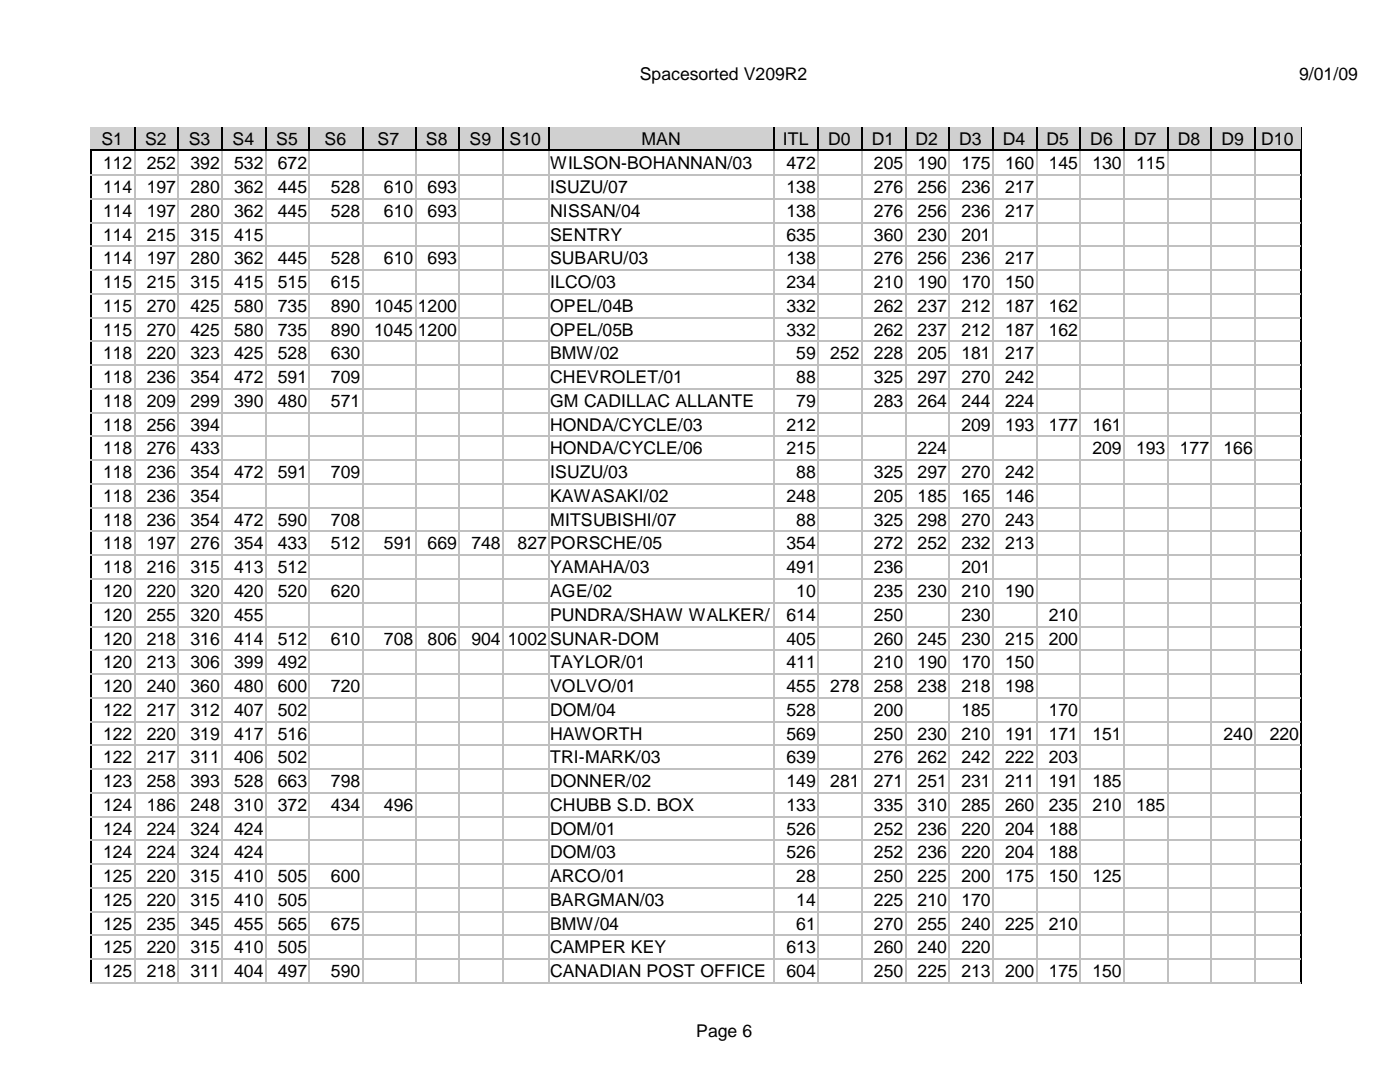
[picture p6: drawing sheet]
<svg xmlns="http://www.w3.org/2000/svg" width="279mm" height="216mm" viewBox="0 0 279 216" stroke-linecap="round" stroke-linejoin="round" font-family="sans-serif">
<defs><g id="words">
<g font-size="3.5">
<text x="127.7" y="16">Spacesorted V209R2</text>
<text x="259.2" y="16">9/01/09</text>
<text x="20.2" y="29">S1</text>
<text x="29" y="29">S2</text>
<text x="37.7" y="29">S3</text>
<text x="46.4" y="29">S4</text>
<text x="55.1" y="29">S5</text>
<text x="64.8" y="29">S6</text>
<text x="75.4" y="29">S7</text>
<text x="85" y="29">S8</text>
<text x="93.7" y="29">S9</text>
<text x="101.7" y="29">S10</text>
<text x="128" y="29">MAN</text>
<text x="156.2" y="29">ITL</text>
<text x="165.3" y="29">D0</text>
<text x="174" y="29">D1</text>
<text x="182.7" y="29">D2</text>
<text x="191.4" y="29">D3</text>
<text x="200.2" y="29">D4</text>
<text x="208.9" y="29">D5</text>
<text x="217.6" y="29">D6</text>
<text x="226.3" y="29">D7</text>
<text x="235" y="29">D8</text>
<text x="243.8" y="29">D9</text>
<text x="251.7" y="29">D10</text>
<text x="20.6" y="33.8">112</text>
<text x="29.3" y="33.8">252</text>
<text x="38" y="33.8">392</text>
<text x="46.7" y="33.8">532</text>
<text x="55.5" y="33.8">672</text>
<text x="109.8" y="33.8">WILSON-BOHANNAN/03</text>
<text x="157" y="33.8">472</text>
<text x="174.4" y="33.8">205</text>
<text x="183.1" y="33.8">190</text>
<text x="191.9" y="33.8">175</text>
<text x="200.6" y="33.8">160</text>
<text x="209.3" y="33.8">145</text>
<text x="218" y="33.8">130</text>
<text x="226.7" y="33.8">115</text>
<text x="20.6" y="38.5">114</text>
<text x="29.3" y="38.5">197</text>
<text x="38" y="38.5">280</text>
<text x="46.7" y="38.5">362</text>
<text x="55.5" y="38.5">445</text>
<text x="66" y="38.5">528</text>
<text x="76.6" y="38.5">610</text>
<text x="85.3" y="38.5">693</text>
<text x="109.8" y="38.5">ISUZU/07</text>
<text x="157" y="38.5">138</text>
<text x="174.4" y="38.5">276</text>
<text x="183.1" y="38.5">256</text>
<text x="191.9" y="38.5">236</text>
<text x="200.6" y="38.5">217</text>
<text x="20.6" y="43.3">114</text>
<text x="29.3" y="43.3">197</text>
<text x="38" y="43.3">280</text>
<text x="46.7" y="43.3">362</text>
<text x="55.5" y="43.3">445</text>
<text x="66" y="43.3">528</text>
<text x="76.6" y="43.3">610</text>
<text x="85.3" y="43.3">693</text>
<text x="109.8" y="43.3">NISSAN/04</text>
<text x="157" y="43.3">138</text>
<text x="174.4" y="43.3">276</text>
<text x="183.1" y="43.3">256</text>
<text x="191.9" y="43.3">236</text>
<text x="200.6" y="43.3">217</text>
<text x="20.6" y="48">114</text>
<text x="20.6" y="52.7">114</text>
<text x="29.3" y="48">215</text>
<text x="29.3" y="52.7">197</text>
<text x="38" y="48">315</text>
<text x="38" y="52.7">280</text>
<text x="46.7" y="48">415</text>
<text x="46.7" y="52.7">362</text>
<text x="55.5" y="52.7">445</text>
<text x="66" y="52.7">528</text>
<text x="76.6" y="52.7">610</text>
<text x="85.3" y="52.7">693</text>
<text x="109.8" y="48">SENTRY</text>
<text x="109.8" y="52.7">SUBARU/03</text>
<text x="157" y="48">635</text>
<text x="157" y="52.7">138</text>
<text x="174.4" y="48">360</text>
<text x="174.4" y="52.7">276</text>
<text x="183.1" y="48">230</text>
<text x="183.1" y="52.7">256</text>
<text x="191.9" y="48">201</text>
<text x="191.9" y="52.7">236</text>
<text x="200.6" y="52.7">217</text>
<text x="20.6" y="57.5">115</text>
<text x="29.3" y="57.5">215</text>
<text x="38" y="57.5">315</text>
<text x="46.7" y="57.5">415</text>
<text x="55.5" y="57.5">515</text>
<text x="66" y="57.5">615</text>
<text x="109.8" y="57.5">ILCO/03</text>
<text x="157" y="57.5">234</text>
<text x="174.4" y="57.5">210</text>
<text x="183.1" y="57.5">190</text>
<text x="191.9" y="57.5">170</text>
<text x="200.6" y="57.5">150</text>
<text x="20.6" y="62.2">115</text>
<text x="29.3" y="62.2">270</text>
<text x="38" y="62.2">425</text>
<text x="46.7" y="62.2">580</text>
<text x="55.5" y="62.2">735</text>
<text x="66" y="62.2">890</text>
<text x="74.7" y="62.2">1045</text>
<text x="83.4" y="62.2">1200</text>
<text x="109.8" y="62.2">OPEL/04B</text>
<text x="157" y="62.2">332</text>
<text x="174.4" y="62.2">262</text>
<text x="183.1" y="62.2">237</text>
<text x="191.9" y="62.2">212</text>
<text x="200.6" y="62.2">187</text>
<text x="209.3" y="62.2">162</text>
<text x="20.6" y="67">115</text>
<text x="20.6" y="71.7">118</text>
<text x="29.3" y="67">270</text>
<text x="29.3" y="71.7">220</text>
<text x="38" y="67">425</text>
<text x="38" y="71.7">323</text>
<text x="46.7" y="67">580</text>
<text x="46.7" y="71.7">425</text>
<text x="55.5" y="67">735</text>
<text x="55.5" y="71.7">528</text>
<text x="66" y="67">890</text>
<text x="66" y="71.7">630</text>
<text x="74.7" y="67">1045</text>
<text x="83.4" y="67">1200</text>
<text x="109.8" y="67">OPEL/05B</text>
<text x="109.8" y="71.7">BMW/02</text>
<text x="157" y="67">332</text>
<text x="158.9" y="71.7">59</text>
<text x="165.7" y="71.7">252</text>
<text x="174.4" y="67">262</text>
<text x="174.4" y="71.7">228</text>
<text x="183.1" y="67">237</text>
<text x="183.1" y="71.7">205</text>
<text x="191.9" y="67">212</text>
<text x="191.9" y="71.7">181</text>
<text x="200.6" y="67">187</text>
<text x="200.6" y="71.7">217</text>
<text x="209.3" y="67">162</text>
<text x="20.6" y="76.5">118</text>
<text x="29.3" y="76.5">236</text>
<text x="38" y="76.5">354</text>
<text x="46.7" y="76.5">472</text>
<text x="55.5" y="76.5">591</text>
<text x="66" y="76.5">709</text>
<text x="109.8" y="76.5">CHEVROLET/01</text>
<text x="158.9" y="76.5">88</text>
<text x="174.4" y="76.5">325</text>
<text x="183.1" y="76.5">297</text>
<text x="191.9" y="76.5">270</text>
<text x="200.6" y="76.5">242</text>
<text x="20.6" y="81.2">118</text>
<text x="29.3" y="81.2">209</text>
<text x="38" y="81.2">299</text>
<text x="46.7" y="81.2">390</text>
<text x="55.5" y="81.2">480</text>
<text x="66" y="81.2">571</text>
<text x="109.8" y="81.2">GM CADILLAC ALLANTE</text>
<text x="158.9" y="81.2">79</text>
<text x="174.4" y="81.2">283</text>
<text x="183.1" y="81.2">264</text>
<text x="191.9" y="81.2">244</text>
<text x="200.6" y="81.2">224</text>
<text x="20.6" y="85.9">118</text>
<text x="29.3" y="85.9">256</text>
<text x="38" y="85.9">394</text>
<text x="109.8" y="85.9">HONDA/CYCLE/03</text>
<text x="157" y="85.9">212</text>
<text x="191.9" y="85.9">209</text>
<text x="200.6" y="85.9">193</text>
<text x="209.3" y="85.9">177</text>
<text x="218" y="85.9">161</text>
<text x="20.6" y="90.7">118</text>
<text x="20.6" y="95.4">118</text>
<text x="29.3" y="90.7">276</text>
<text x="29.3" y="95.4">236</text>
<text x="38" y="90.7">433</text>
<text x="38" y="95.4">354</text>
<text x="46.7" y="95.4">472</text>
<text x="55.5" y="95.4">591</text>
<text x="66" y="95.4">709</text>
<text x="109.8" y="90.7">HONDA/CYCLE/06</text>
<text x="109.8" y="95.4">ISUZU/03</text>
<text x="157" y="90.7">215</text>
<text x="158.9" y="95.4">88</text>
<text x="174.4" y="95.4">325</text>
<text x="183.1" y="90.7">224</text>
<text x="183.1" y="95.4">297</text>
<text x="191.9" y="95.4">270</text>
<text x="200.6" y="95.4">242</text>
<text x="218" y="90.7">209</text>
<text x="226.7" y="90.7">193</text>
<text x="235.5" y="90.7">177</text>
<text x="244.2" y="90.7">166</text>
<text x="20.6" y="100.2">118</text>
<text x="29.3" y="100.2">236</text>
<text x="38" y="100.2">354</text>
<text x="109.8" y="100.2">KAWASAKI/02</text>
<text x="157" y="100.2">248</text>
<text x="174.4" y="100.2">205</text>
<text x="183.1" y="100.2">185</text>
<text x="191.9" y="100.2">165</text>
<text x="200.6" y="100.2">146</text>
<text x="20.6" y="104.9">118</text>
<text x="29.3" y="104.9">236</text>
<text x="38" y="104.9">354</text>
<text x="46.7" y="104.9">472</text>
<text x="55.5" y="104.9">590</text>
<text x="66" y="104.9">708</text>
<text x="109.8" y="104.9">MITSUBISHI/07</text>
<text x="158.9" y="104.9">88</text>
<text x="174.4" y="104.9">325</text>
<text x="183.1" y="104.9">298</text>
<text x="191.9" y="104.9">270</text>
<text x="200.6" y="104.9">243</text>
<text x="20.6" y="109.6">118</text>
<text x="29.3" y="109.6">197</text>
<text x="38" y="109.6">276</text>
<text x="46.7" y="109.6">354</text>
<text x="55.5" y="109.6">433</text>
<text x="66" y="109.6">512</text>
<text x="76.6" y="109.6">591</text>
<text x="85.3" y="109.6">669</text>
<text x="94.1" y="109.6">748</text>
<text x="103.3" y="109.6">827</text>
<text x="109.8" y="109.6">PORSCHE/05</text>
<text x="157" y="109.6">354</text>
<text x="174.4" y="109.6">272</text>
<text x="183.1" y="109.6">252</text>
<text x="191.9" y="109.6">232</text>
<text x="200.6" y="109.6">213</text>
<text x="20.6" y="114.4">118</text>
<text x="20.6" y="119.1">120</text>
<text x="29.3" y="114.4">216</text>
<text x="29.3" y="119.1">220</text>
<text x="38" y="114.4">315</text>
<text x="38" y="119.1">320</text>
<text x="46.7" y="114.4">413</text>
<text x="46.7" y="119.1">420</text>
<text x="55.5" y="114.4">512</text>
<text x="55.5" y="119.1">520</text>
<text x="66" y="119.1">620</text>
<text x="109.8" y="114.4">YAMAHA/03</text>
<text x="109.8" y="119.1">AGE/02</text>
<text x="157" y="114.4">491</text>
<text x="158.9" y="119.1">10</text>
<text x="174.4" y="114.4">236</text>
<text x="174.4" y="119.1">235</text>
<text x="183.1" y="119.1">230</text>
<text x="191.9" y="114.4">201</text>
<text x="191.9" y="119.1">210</text>
<text x="200.6" y="119.1">190</text>
<text x="20.6" y="123.9">120</text>
<text x="29.3" y="123.9">255</text>
<text x="38" y="123.9">320</text>
<text x="46.7" y="123.9">455</text>
<text x="109.8" y="123.9">PUNDRA/SHAW WALKER/</text>
<text x="157" y="123.9">614</text>
<text x="174.4" y="123.9">250</text>
<text x="191.9" y="123.9">230</text>
<text x="209.3" y="123.9">210</text>
<text x="20.6" y="128.6">120</text>
<text x="29.3" y="128.6">218</text>
<text x="38" y="128.6">316</text>
<text x="46.7" y="128.6">414</text>
<text x="55.5" y="128.6">512</text>
<text x="66" y="128.6">610</text>
<text x="76.6" y="128.6">708</text>
<text x="85.3" y="128.6">806</text>
<text x="94.1" y="128.6">904</text>
<text x="101.3" y="128.6">1002</text>
<text x="109.8" y="128.6">SUNAR-DOM</text>
<text x="157" y="128.6">405</text>
<text x="174.4" y="128.6">260</text>
<text x="183.1" y="128.6">245</text>
<text x="191.9" y="128.6">230</text>
<text x="200.6" y="128.6">215</text>
<text x="209.3" y="128.6">200</text>
<text x="20.6" y="133.3">120</text>
<text x="29.3" y="133.3">213</text>
<text x="38" y="133.3">306</text>
<text x="46.7" y="133.3">399</text>
<text x="55.5" y="133.3">492</text>
<text x="109.8" y="133.3">TAYLOR/01</text>
<text x="157" y="133.3">411</text>
<text x="174.4" y="133.3">210</text>
<text x="183.1" y="133.3">190</text>
<text x="191.9" y="133.3">170</text>
<text x="200.6" y="133.3">150</text>
<text x="20.6" y="138.1">120</text>
<text x="20.6" y="142.8">122</text>
<text x="29.3" y="138.1">240</text>
<text x="29.3" y="142.8">217</text>
<text x="38" y="138.1">360</text>
<text x="38" y="142.8">312</text>
<text x="46.7" y="138.1">480</text>
<text x="46.7" y="142.8">407</text>
<text x="55.5" y="138.1">600</text>
<text x="55.5" y="142.8">502</text>
<text x="66" y="138.1">720</text>
<text x="109.8" y="138.1">VOLVO/01</text>
<text x="109.8" y="142.8">DOM/04</text>
<text x="157" y="138.1">455</text>
<text x="157" y="142.8">528</text>
<text x="165.7" y="138.1">278</text>
<text x="174.4" y="138.1">258</text>
<text x="174.4" y="142.8">200</text>
<text x="183.1" y="138.1">238</text>
<text x="191.9" y="138.1">218</text>
<text x="191.9" y="142.8">185</text>
<text x="200.6" y="138.1">198</text>
<text x="209.3" y="142.8">170</text>
<text x="20.6" y="147.6">122</text>
<text x="29.3" y="147.6">220</text>
<text x="38" y="147.6">319</text>
<text x="46.7" y="147.6">417</text>
<text x="55.5" y="147.6">516</text>
<text x="109.8" y="147.6">HAWORTH</text>
<text x="157" y="147.6">569</text>
<text x="174.4" y="147.6">250</text>
<text x="183.1" y="147.6">230</text>
<text x="191.9" y="147.6">210</text>
<text x="200.6" y="147.6">191</text>
<text x="209.3" y="147.6">171</text>
<text x="218" y="147.6">151</text>
<text x="244.2" y="147.6">240</text>
<text x="253.4" y="147.6">220</text>
<text x="20.6" y="152.3">122</text>
<text x="29.3" y="152.3">217</text>
<text x="38" y="152.3">311</text>
<text x="46.7" y="152.3">406</text>
<text x="55.5" y="152.3">502</text>
<text x="109.8" y="152.3">TRI-MARK/03</text>
<text x="157" y="152.3">639</text>
<text x="174.4" y="152.3">276</text>
<text x="183.1" y="152.3">262</text>
<text x="191.9" y="152.3">242</text>
<text x="200.6" y="152.3">222</text>
<text x="209.3" y="152.3">203</text>
<text x="20.6" y="157.1">123</text>
<text x="20.6" y="161.8">124</text>
<text x="29.3" y="157.1">258</text>
<text x="29.3" y="161.8">186</text>
<text x="38" y="157.1">393</text>
<text x="38" y="161.8">248</text>
<text x="46.7" y="157.1">528</text>
<text x="46.7" y="161.8">310</text>
<text x="55.5" y="157.1">663</text>
<text x="55.5" y="161.8">372</text>
<text x="66" y="157.1">798</text>
<text x="66" y="161.8">434</text>
<text x="76.6" y="161.8">496</text>
<text x="109.8" y="157.1">DONNER/02</text>
<text x="109.8" y="161.8">CHUBB S.D. BOX</text>
<text x="157" y="157.1">149</text>
<text x="157" y="161.8">133</text>
<text x="165.7" y="157.1">281</text>
<text x="174.4" y="157.1">271</text>
<text x="174.4" y="161.8">335</text>
<text x="183.1" y="157.1">251</text>
<text x="183.1" y="161.8">310</text>
<text x="191.9" y="157.1">231</text>
<text x="191.9" y="161.8">285</text>
<text x="200.6" y="157.1">211</text>
<text x="200.6" y="161.8">260</text>
<text x="209.3" y="157.1">191</text>
<text x="209.3" y="161.8">235</text>
<text x="218" y="157.1">185</text>
<text x="218" y="161.8">210</text>
<text x="226.7" y="161.8">185</text>
<text x="20.6" y="166.5">124</text>
<text x="29.3" y="166.5">224</text>
<text x="38" y="166.5">324</text>
<text x="46.7" y="166.5">424</text>
<text x="109.8" y="166.5">DOM/01</text>
<text x="157" y="166.5">526</text>
<text x="174.4" y="166.5">252</text>
<text x="183.1" y="166.5">236</text>
<text x="191.9" y="166.5">220</text>
<text x="200.6" y="166.5">204</text>
<text x="209.3" y="166.5">188</text>
<text x="20.6" y="171.3">124</text>
<text x="29.3" y="171.3">224</text>
<text x="38" y="171.3">324</text>
<text x="46.7" y="171.3">424</text>
<text x="109.8" y="171.3">DOM/03</text>
<text x="157" y="171.3">526</text>
<text x="174.4" y="171.3">252</text>
<text x="183.1" y="171.3">236</text>
<text x="191.9" y="171.3">220</text>
<text x="200.6" y="171.3">204</text>
<text x="209.3" y="171.3">188</text>
<text x="20.6" y="176">125</text>
<text x="29.3" y="176">220</text>
<text x="38" y="176">315</text>
<text x="46.7" y="176">410</text>
<text x="55.5" y="176">505</text>
<text x="66" y="176">600</text>
<text x="109.8" y="176">ARCO/01</text>
<text x="158.9" y="176">28</text>
<text x="174.4" y="176">250</text>
<text x="183.1" y="176">225</text>
<text x="191.9" y="176">200</text>
<text x="200.6" y="176">175</text>
<text x="209.3" y="176">150</text>
<text x="218" y="176">125</text>
<text x="20.6" y="180.8">125</text>
<text x="20.6" y="185.5">125</text>
<text x="29.3" y="180.8">220</text>
<text x="29.3" y="185.5">235</text>
<text x="38" y="180.8">315</text>
<text x="38" y="185.5">345</text>
<text x="46.7" y="180.8">410</text>
<text x="46.7" y="185.5">455</text>
<text x="55.5" y="180.8">505</text>
<text x="55.5" y="185.5">565</text>
<text x="66" y="185.5">675</text>
<text x="109.8" y="180.8">BARGMAN/03</text>
<text x="109.8" y="185.5">BMW/04</text>
<text x="158.9" y="180.8">14</text>
<text x="158.9" y="185.5">61</text>
<text x="174.4" y="180.8">225</text>
<text x="174.4" y="185.5">270</text>
<text x="183.1" y="180.8">210</text>
<text x="183.1" y="185.5">255</text>
<text x="191.9" y="180.8">170</text>
<text x="191.9" y="185.5">240</text>
<text x="200.6" y="185.5">225</text>
<text x="209.3" y="185.5">210</text>
<text x="20.6" y="190.2">125</text>
<text x="29.3" y="190.2">220</text>
<text x="38" y="190.2">315</text>
<text x="46.7" y="190.2">410</text>
<text x="55.5" y="190.2">505</text>
<text x="109.8" y="190.2">CAMPER KEY</text>
<text x="157" y="190.2">613</text>
<text x="174.4" y="190.2">260</text>
<text x="183.1" y="190.2">240</text>
<text x="191.9" y="190.2">220</text>
<text x="20.6" y="195">125</text>
<text x="29.3" y="195">218</text>
<text x="38" y="195">311</text>
<text x="46.7" y="195">404</text>
<text x="55.5" y="195">497</text>
<text x="66" y="195">590</text>
<text x="109.8" y="195">CANADIAN POST OFFICE</text>
<text x="157" y="195">604</text>
<text x="174.4" y="195">250</text>
<text x="183.1" y="195">225</text>
<text x="191.9" y="195">213</text>
<text x="200.6" y="195">200</text>
<text x="209.3" y="195">175</text>
<text x="218" y="195">150</text>
<text x="138.9" y="206.8">Page 6</text>
</g>
</g></defs>
<path d="M18 25.4h241.8M18.2 25.3v171M259.7 25.3v171M18 196.1h241.8" fill="none" stroke="#000" stroke-width=".25"/>
<g fill="#d4d0c8">
<path d="M18.1 25.3h8.7v4.8h-8.7z"/>
<path d="M26.8 25.3h8.7v4.8h-8.7z"/>
<path d="M35.6 25.3h8.6v4.8h-8.6z"/>
<path d="M44.3 25.3h8.6v4.8h-8.6z"/>
<path d="M53 25.3h8.6v4.8h-8.6z"/>
<path d="M61.7 25.3h10.5v4.8h-10.5z"/>
<path d="M72.2 25.3h10.6v4.8h-10.6z"/>
<path d="M82.8 25.3h8.7v4.8h-8.7z"/>
<path d="M91.5 25.3h8.7v4.8h-8.7z"/>
<path d="M100.2 25.3h9.3v4.8h-9.3z"/>
<path d="M109.6 25.3h44.8v4.8h-44.8z"/>
<path d="M154.4 25.3h8.8v4.8h-8.8z"/>
<path d="M163.2 25.3h8.7v4.8h-8.7z"/>
<path d="M171.9 25.3h8.7v4.8h-8.7z"/>
<path d="M180.6 25.3h8.7v4.8h-8.7z"/>
<path d="M189.3 25.3h8.7v4.8h-8.7z"/>
<path d="M198 25.3h8.8v4.8h-8.8z"/>
<path d="M206.8 25.3h8.7v4.8h-8.7z"/>
<path d="M215.5 25.3h8.7v4.8h-8.7z"/>
<path d="M224.2 25.3h8.7v4.8h-8.7z"/>
<path d="M232.9 25.3h8.7v4.8h-8.7z"/>
<path d="M241.6 25.3h8.8v4.8h-8.8z"/>
<path d="M250.4 25.3h9.2v4.8h-9.2z"/>
</g>
<g fill="none" stroke="#c0c0c0" stroke-width=".25">
<path d="M18 34.9h241.6M18 39.7h241.6M26.9 30.1v165.9M35.6 30.1v165.9M44.3 30.1v165.9M53 30.1v165.9M61.8 30.1v165.9M72.3 30.1v165.9M82.9 30.1v165.9M91.7 30.1v165.9M100.4 30.1v165.9M109.6 30.1v165.9"/>
<path d="M154.6 30.1v165.9M163.3 30.1v165.9M172 30.1v165.9M180.7 30.1v165.9M189.4 30.1v165.9M198.2 30.1v165.9M206.9 30.1v165.9M215.6 30.1v165.9M224.3 30.1v165.9M233 30.1v165.9M241.8 30.1v165.9M250.5 30.1v165.9"/>
<path d="M18 44.4h241.6M18 49.1h241.6M18 53.9h241.6M18 58.6h241.6M18 63.4h241.6M18 68.1h241.6M18 72.9h241.6M18 77.6h241.6M18 82.3h241.6M18 87.1h241.6M18 91.8h241.6M18 96.6h241.6"/>
<path d="M18 101.3h241.6M18 106h241.6M18 110.8h241.6M18 115.5h241.6M18 120.3h241.6M18 125h241.6M18 129.8h241.6M18 134.5h241.6M18 139.2h241.6M18 144h241.6M18 148.7h241.6M18 153.5h241.6"/>
<path d="M18 158.2h241.6M18 162.9h241.6M18 167.7h241.6M18 172.4h241.6M18 177.2h241.6M18 181.9h241.6M18 186.6h241.6M18 191.4h241.6M18 196.1h241.6"/>
</g>
<g fill="none" stroke="#000" stroke-width=".25">
<path d="M18 29.9h241.6M26.9 25.3v4.8M35.6 25.3v4.8M44.3 25.3v4.8M53 25.3v4.8M61.8 25.3v4.8M72.3 25.3v4.8M82.9 25.3v4.8M91.7 25.3v4.8M100.4 25.3v4.8M109.6 25.3v4.8M154.6 25.3v4.8"/>
<path d="M163.3 25.3v4.8M172 25.3v4.8M180.7 25.3v4.8M189.4 25.3v4.8M198.2 25.3v4.8M206.9 25.3v4.8M215.6 25.3v4.8M224.3 25.3v4.8M233 25.3v4.8M241.8 25.3v4.8M250.5 25.3v4.8"/>
</g>
<use href="#words"/>
</svg>
